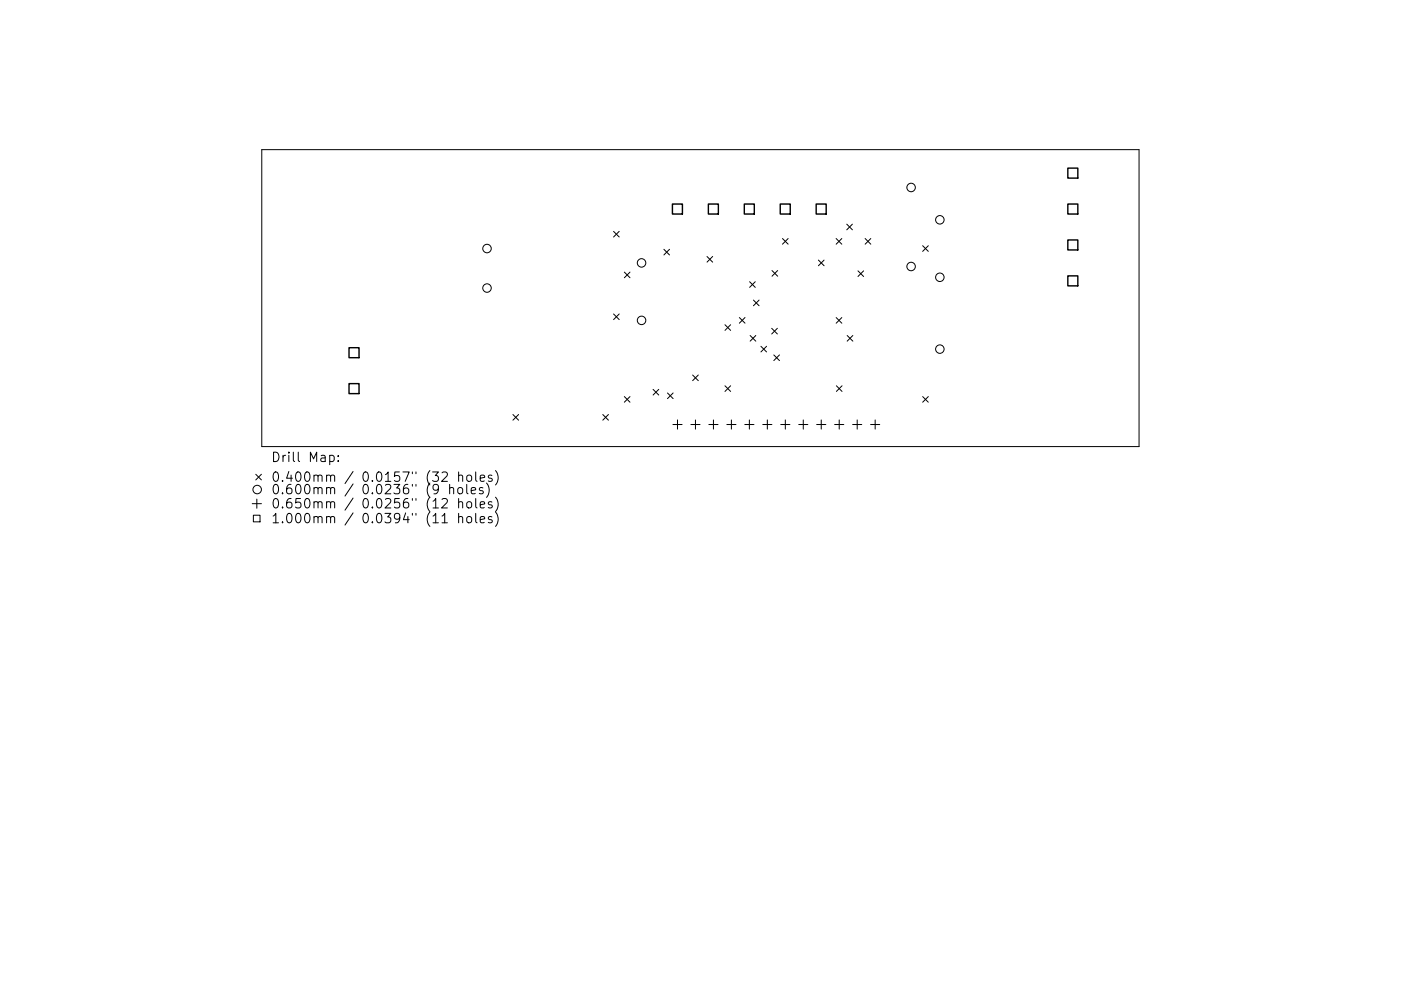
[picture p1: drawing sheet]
<svg xmlns="http://www.w3.org/2000/svg" width="297mm" height="210mm" viewBox="0 0 297 210" stroke-linecap="round" stroke-linejoin="round" font-family="sans-serif">
<defs><g id="words">
<g font-size="2.8">
<text x="57.4" y="98">Drill Map:</text>
<text x="57.4" y="102.2">0.400mm / 0.0157&quot; (32 holes)</text>
<text x="57.4" y="104.9">0.600mm / 0.0236&quot; (9 holes)</text>
<text x="57.4" y="107.9">0.650mm / 0.0256&quot; (12 holes)</text>
<text x="57.4" y="111">1.000mm / 0.0394&quot; (11 holes)</text>
</g>
</g></defs>
<g fill="none" stroke="#000" stroke-width=".21">
<path d="M55.5 31.8h186v63h-186zM130.1 49.1l1.2 1.2M131.3 49.1l-1.2 1.2M132.4 57.7l1.2 1.2M133.6 57.7l-1.2 1.2M140.8 52.9l1.2 1.2M142 52.9l-1.2 1.2M149.9 54.4l1.2 1.2M151.1 54.4l-1.2 1.2M158.9 59.8l1.2 1.2M160.1 59.8l-1.2 1.2M163.7 57.4l1.2 1.2"/>
<path d="M164.9 57.4l-1.2 1.2M165.9 50.6l1.2 1.2M167.1 50.6l-1.2 1.2M173.5 55.2l1.2 1.2M174.7 55.2l-1.2 1.2M177.3 50.6l1.2 1.2M178.5 50.6l-1.2 1.2M179.5 47.6l1.2 1.2M180.7 47.6l-1.2 1.2M181.9 57.5l1.2 1.2M183.1 57.5l-1.2 1.2M183.4 50.6l1.2 1.2"/>
<path d="M184.6 50.6l-1.2 1.2M195.6 52.1l1.2 1.2M196.8 52.1l-1.2 1.2M130.1 66.6l1.2 1.2M131.3 66.6l-1.2 1.2M146.9 79.6l1.2 1.2M148.1 79.6l-1.2 1.2M153.7 68.9l1.2 1.2M154.9 68.9l-1.2 1.2M156.8 67.4l1.2 1.2M158 67.4l-1.2 1.2M159 71.2l1.2 1.2"/>
<path d="M159.7 63.7l1.2 1.2M160.2 71.2l-1.2 1.2M160.9 63.7l-1.2 1.2M161.3 73.5l1.2 1.2M162.5 73.5l-1.2 1.2M163.6 69.7l1.2 1.2M164.1 75.3l1.2 1.2M164.8 69.7l-1.2 1.2M165.3 75.3l-1.2 1.2M177.3 67.4l1.2 1.2M178.5 67.4l-1.2 1.2M179.6 71.2l1.2 1.2"/>
<path d="M180.8 71.2l-1.2 1.2M69.9 96.7l.6-.1 .4 .4v.5l-.2 .3h-.8M71.7 97.7v.2M71.7 96.7v.2M105 99.8a2.29 2.29 0 0 1 0 3.1M108.8 87.9l1.2 1.2M110 87.9l-1.2 1.2M127.8 87.9l1.2 1.2M129 87.9l-1.2 1.2M132.4 84.1l1.2 1.2M133.6 84.1l-1.2 1.2M138.5 82.6l1.2 1.2"/>
<path d="M139.7 82.6l-1.2 1.2M141.5 83.4l1.2 1.2M142.7 90.1h1.9M142.7 83.4l-1.2 1.2M143.6 89.1v1.9M146.5 90.1h1.9M147.5 89.1v1.9M150.3 90.1h1.9M151.3 89.1v1.9M153.7 81.9l1.2 1.2M154.1 90.1h1.9M154.9 81.9l-1.2 1.2"/>
<path d="M155.1 89.1v1.9M157.9 90.1h2M158.9 89.1v1.9M161.7 90.1h2M162.7 89.1v1.9M165.5 90.1h2M166.5 89.1v1.9M169.3 90.1h2M170.3 89.1v1.9M173.1 90.1h2M174.1 89.1v1.9M177 90.1h1.9"/>
<path d="M177.3 81.9l1.2 1.2M177.9 89.1v1.9M178.5 81.9l-1.2 1.2M180.8 90.1h1.9M181.7 89.1v1.9M184.6 90.1h1.9M185.6 89.1v1.9M195.6 84.1l1.2 1.2M196.8 84.1l-1.2 1.2M53.5 106.9h1.9M53.7 109.3h1.4v1.4h-1.4zM54.2 100.6l1.2 1.2"/>
<path d="M54.5 105.9v1.9M55.4 100.6l-1.2 1.2M93.7 100.3l.3-.2h.5l.3 .2 .1 .4-.1 .3-1.2 1.1h1.3M93.7 106l.3-.2h.5l.3 .2 .1 .3-.1 .3-1.2 1.2h1.3M93.7 110.9h1.2M95.3 103.6a.5 .5 0 0 1 .9 .1v1.1M95.3 102.8v2M97.1 103.6a.54 .54 0 0 1 .6-.2 .54 .54 0 0 1 .4 .4v.6a.54 .54 0 0 1-.5 .4 .54 .54 0 0 1-.6-.4zM97.2 101a.5 .5 0 0 1 .9 .1v1M97.2 106.6a.5 .5 0 0 1 .9 .1v1.1M97.2 109.8a.5 .5 0 0 1 .9 .1v1M97.2 100.1v2"/>
<path d="M97.2 105.8v2M97.2 108.9v2M99 102.8v1.7l.2 .3M99 101a.54 .54 0 0 1 .6-.2 .54 .54 0 0 1 .4 .4v.5a.54 .54 0 0 1-.5 .4 .54 .54 0 0 1-.5-.4zM99 106.6a.54 .54 0 0 1 .6-.2 .54 .54 0 0 1 .4 .4v.6a.54 .54 0 0 1-.5 .4 .54 .54 0 0 1-.5-.4zM99 109.8a.54 .54 0 0 1 .6-.2 .54 .54 0 0 1 .4 .4v.5a.54 .54 0 0 1-.5 .4 .54 .54 0 0 1-.5-.4zM99.9 104.1l1-.2-.1-.4-.6-.1-.3 .3 .1 1h.8M100.9 100.1v1.7l.2 .3M100.9 105.8v1.7l.2 .3M100.9 108.9v1.7l.2 .3M101.8 101.5l1-.2-.1-.4-.6-.1-.3 .3 .1 .9h.8M101.8 107.1l1-.2-.1-.4-.6-.1-.3 .3 .1 1h.8"/>
<path d="M101.8 110.3l1-.2-.1-.4-.6-.1-.3 .3 .1 .9h.8M102.4 103.5l-.5-.1-.3 .3 .1 .3 .7 .2v.5h-.8M103.1 102.5a2.29 2.29 0 0 1 0 3M104.3 100.9l-.5-.1-.3 .3 .1 .3 .7 .2v.4h-.8M104.3 106.5l-.5-.1-.3 .3 .1 .3 .7 .2v.5h-.8M104.3 109.7l-.5-.1-.3 .3 .1 .3 .7 .1v.5h-.8M105 105.5a2.29 2.29 0 0 1 0 3M105 108.6a2.29 2.29 0 0 1 0 3.1"/>
<circle cx="193.2" cy="39.8" r=".9"/>
<circle cx="103.3" cy="52.7" r=".9"/>
<circle cx="136" cy="55.8" r=".9"/>
<circle cx="193.2" cy="56.5" r=".9"/>
<circle cx="199.3" cy="58.8" r=".9"/>
<circle cx="199.3" cy="46.6" r=".9"/>
<circle cx="103.3" cy="61.1" r=".9"/>
<circle cx="136" cy="68" r=".9"/>
<circle cx="199.3" cy="74.1" r=".9"/>
<circle cx="54.5" cy="103.9" r=".9"/>
</g>
<path d="M226.4 35.7h2.1v2.1h-2.1zM142.6 43.3h2.1v2.1h-2.1zM150.2 43.3h2.1v2.1h-2.1zM157.8 43.3h2.1v2.1h-2.1zM165.4 43.3h2.1v2.1h-2.1zM173 43.3h2.2v2.1h-2.2zM226.4 43.3h2.1v2.1h-2.1zM226.4 50.9h2.1v2.1h-2.1zM226.4 58.5h2.1v2.2h-2.1zM74 73.8h2.1v2.1h-2.1zM74 81.4h2.1v2.1h-2.1z" fill="none" stroke="#000" stroke-width=".3"/>
<use href="#words"/>
</svg>
